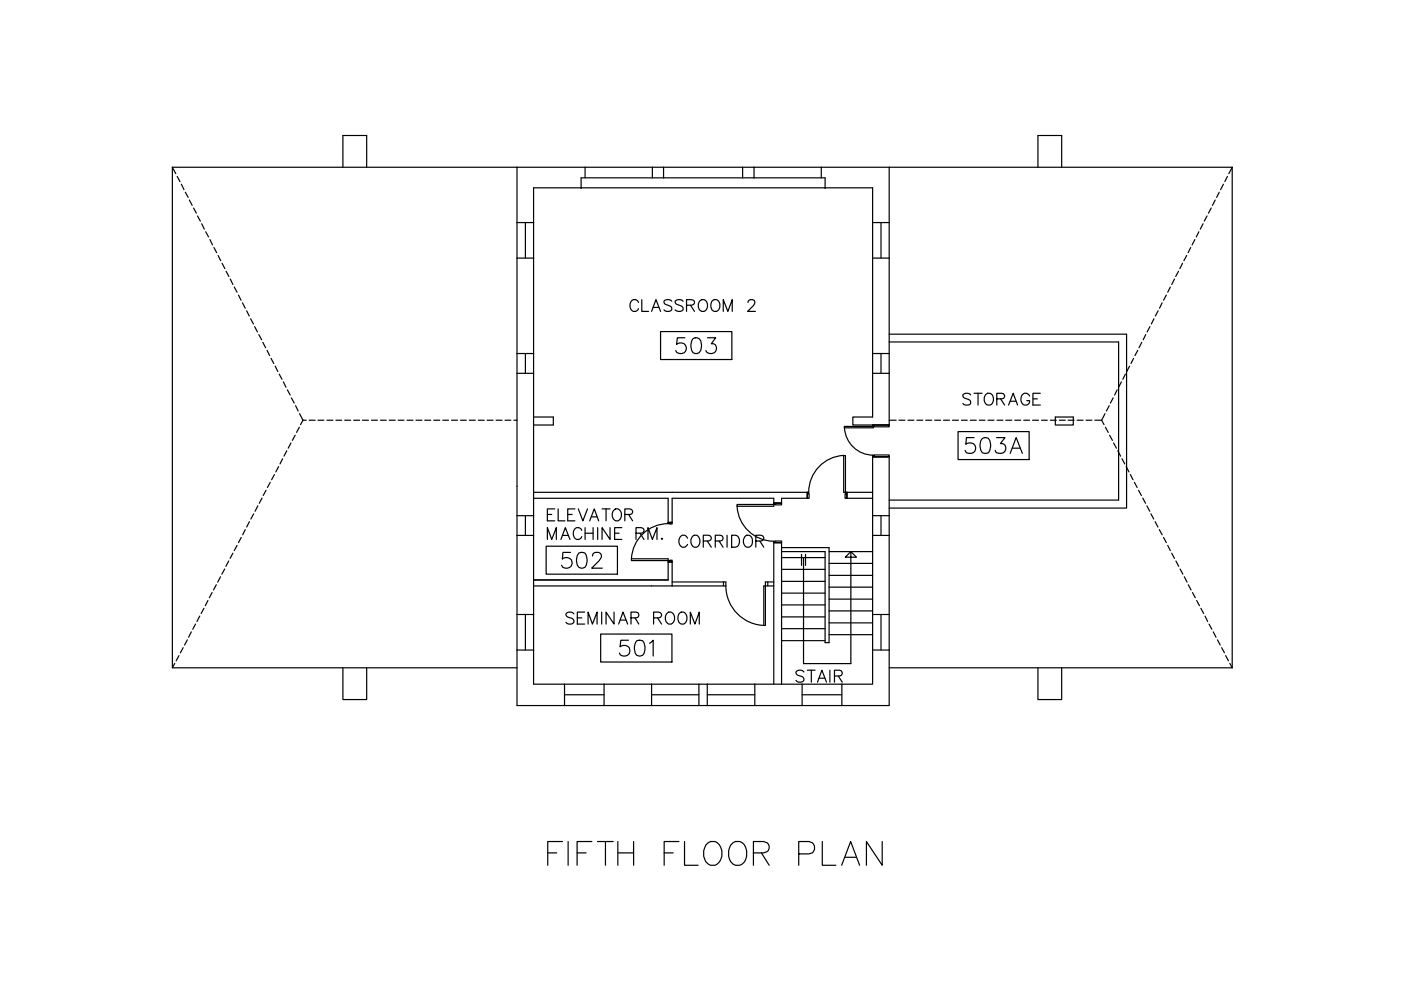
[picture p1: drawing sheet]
<svg xmlns="http://www.w3.org/2000/svg" width="297mm" height="210mm" viewBox="0 0 297 210" stroke-linecap="round" stroke-linejoin="round" font-family="sans-serif">
<!-- layer: 20-5F$0$A-WALL -->
<g fill="none" stroke="#000" stroke-width=".25">
<path d="M123.2 37.7v2.3M124.1 37.7v-2.2h-14.5v11.7h3.5v-7.4h10.1M138.3 35.5h2.4v2.2h-2.4zM157.5 35.5h2.4v2.2h-2.4zM174.1 37.7v-2.2h14.4v11.7h-3.5v-7.4h-10.1M174.9 37.7v2.3M109.6 54.7h3.5v20.3h-3.5zM185 54.7h3.5v20.3h-3.5zM109.6 79.1h3.5v30.2h-3.5zM185 79.1h3.5v11h-7.7v-1.7h4.2zM188.5 70.9h50.4v36.8h-50.4M188.5 72.5h48.7v33.5h-48.7"/>
<path d="M113.1 88.4h4.2v1.7h-4.2M185 96.8v12.5h3.5v-12.5M188.5 96.8h-3.5h3.5M223.7 88.4h3.9v1.7h-3.9zM109.6 113.5h3.5v16.8h-3.5zM113.1 104.4h58.1v1.2h-5.5v1.1h-1.6v-1.1h-21.6v5.2h-.8M113.1 105.6h28.6v5.2M141.7 119.2h.8M141.7 110.8h.8M142.5 119.2h-.8v3.8h-28.6M142.5 119.2v5h-29.4M185 113.5h3.5v16.8h-3.5z"/>
<path d="M185 104.4h-5.5v1.2h5.5M109.6 137.8h3.5v7.3h6.6v4.5h-10.1zM185 137.8h3.5v11.8h-10v-4.5h6.5zM128.1 145.1h10v4.5h-10zM148.2 145.1h1.8v4.5h-1.8zM160 145.1h10.1v4.5h-10.1zM164.1 145.1v-30.1h1.6v30.1"/>
</g>
<!-- layer: 20-5F$0$A-FLOR-BLOW -->
<g fill="none" stroke="#000" stroke-width=".25">
<path d="M72.7 35.5v-6.8h5v6.8M109.6 35.5h-73.1v106.1h73.1M123.2 39.8h51.7M124.1 35.5h14.2M140.7 35.5h16.8M159.9 35.5h14.2M188.5 35.5h72.8v106.1h-72.8M220.1 35.5v-6.8h5v6.8M109.6 47.2v7.5M113.1 47.2v7.5M185 47.2v7.5M188.5 47.2v7.5"/>
<path d="M109.6 75v4.1M113.1 75v4.1M185 75v4.1M188.5 75v4.1M109.6 109.3v4.2M113.1 109.3v4.2M185 109.3v4.2M188.5 109.3v4.2M109.6 130.3v7.5M113.1 130.3v7.5M185 130.3v7.5M188.5 130.3v7.5"/>
<path d="M72.7 141.6v6.7h5v-6.7M119.7 145.1h8.4M119.7 149.6h8.4M138.1 145.1h10.1M138.1 149.6h10.1M150 145.1h10M150 149.6h10M170.1 145.1h8.4M170.1 149.6h8.4M220.1 141.6v6.7h5v-6.7"/>
</g>
<!-- layer: 20-5F$0$A-FLOR-STRS-LDER -->
<path d="M169.9 117.5v2.4M170.8 117.5v2.4M180.4 117l-1.2 1.1h2.4l-1.2-1.1v23.7h-10v-22.5" fill="none" stroke="#000" stroke-width=".25"/>
<!-- layer: 20-5F$0$A-FLOR-STRS -->
<g fill="none" stroke="#000" stroke-width=".25">
<path d="M165.7 118.2h9.2M175.8 117h9.2M175.8 119.5h9.2M165.7 125.8h9.2M165.7 123.3h9.2M165.7 120.7h9.2M165.7 135.8h9.2M165.7 133.3h9.2M165.7 130.8h9.2M165.7 128.3h9.2M175.8 122h9.2M175.8 127h9.2"/>
<path d="M175.8 124.5h9.2M175.8 134.6h9.2M175.8 132.1h9.2M175.8 129.5h9.2"/>
</g>
<!-- layer: 20-5F$0$A-GLAZ -->
<g fill="none" stroke="#000" stroke-width=".25">
<path d="M123.2 37.7h15.1M140.7 37.7h16.8M159.9 37.7h15M111.4 47.2v7.5M186.8 47.2v7.5M111.4 75v4.1M186.8 75v4.1M111.4 109.3v4.2M186.8 109.3v4.2M111.4 130.3v7.5M186.8 130.3v7.5M119.7 147.3h8.4"/>
<path d="M138.1 147.3h10.1M150 147.3h10M170.1 147.3h8.4"/>
</g>
<!-- layer: 20-5F$0$A-FLOR-ABOV -->
<g fill="none" stroke="#000" stroke-width=".25">
<path d="M36.5 35.5l.8 1.3M37.6 37.4l.6 1.1M38.5 39.1l.5 1.1M259.4 39.1l-.6 1.1M260.2 37.4l-.5 1.1M261.3 35.5l-.8 1.3M39.3 40.8l.6 1.1M40.1 42.4l.6 1.1M41 44.1l.6 1.1M41.9 45.8l.6 1.1M42.8 47.4l.5 1.2M43.6 49.1l.6 1.1"/>
<path d="M44.5 50.8l.6 1.1M45.4 52.5l.5 1.1M46.2 54.2l.6 1.1M47.1 55.8l.6 1.2M47.9 57.5l.6 1.1M48.8 59.2l.6 1.1M249 59.2l-.6 1.1M249.9 57.5l-.6 1.1M250.7 55.8l-.5 1.2M251.6 54.2l-.6 1.1M252.4 52.5l-.5 1.1M253.3 50.8l-.6 1.1"/>
<path d="M254.2 49.1l-.6 1.1M255.1 47.4l-.6 1.2M255.9 45.8l-.6 1.1M256.8 44.1l-.6 1.1M257.7 42.4l-.6 1.1M258.5 40.8l-.5 1.1M49.7 60.9l.6 1.1M50.6 62.6l.5 1.1M51.4 64.2l.6 1.1M52.3 65.9l.5 1.1M53.1 67.6l.6 1.1M54 69.2l.6 1.2"/>
<path d="M54.9 70.9l.6 1.1M55.7 72.6l.6 1.1M56.6 74.3l.6 1.1M57.5 76l.6 1.1M58.3 77.6l.6 1.2M59.2 79.3l.6 1.1M238.6 79.3l-.5 1.1M239.5 77.6l-.6 1.2M240.3 76l-.5 1.1M241.2 74.3l-.6 1.1M242.1 72.6l-.6 1.1M242.9 70.9l-.5 1.1"/>
<path d="M243.8 69.2l-.6 1.2M244.7 67.6l-.6 1.1M245.5 65.9l-.5 1.1M246.4 64.2l-.6 1.1M247.3 62.6l-.6 1.1M248.1 60.9l-.5 1.1M59.1 98.9l-.6 1.2M59.9 97.3l-.5 1.1M60.1 81l.5 1.1M60.8 95.6l-.6 1.1M60.9 82.7l.6 1.1M61.7 93.9l-.6 1.1"/>
<path d="M61.8 84.4l.6 1.1M62.6 92.3l-.6 1.1M62.7 86l.5 1.2M63.5 90.6l-.6 1.1M63.5 87.7l.7 1.4M64.2 89.1h.7M64.2 89.1l-.5 .9M65.5 89.1h1.3M67.4 89.1h1.3M69.3 89.1h1.3M71.2 89.1h1.2M73.1 89.1h1.3"/>
<path d="M75 89.1h1.3M76.8 89.1h1.3M78.8 89.1h1.2M80.7 89.1h1.2M82.5 89.1h1.3M84.4 89.1h1.3M86.3 89.1h1.3M88.2 89.1h1.3M90.1 89.1h1.2M92 89.1h1.2M93.9 89.1h1.2M95.7 89.1h1.3"/>
<path d="M97.6 89.1h1.3M99.5 89.1h1.3M101.4 89.1h1.3M103.3 89.1h1.2M105.2 89.1h1.2M107.1 89.1h1.2M108.9 89.1h.7M188.6 89.1h1.4M190.6 89.1h1.3M192.5 89.1h1.3M194.4 89.1h1.2M196.3 89.1h1.2"/>
<path d="M198.2 89.1h1.2M200 89.1h1.3M201.9 89.1h1.3M203.8 89.1h1.3M205.7 89.1h1.3M207.6 89.1h1.2M209.5 89.1h1.2M211.4 89.1h1.3M213.2 89.1h1.3M215.2 89.1h1.2M217.1 89.1h1.2M218.9 89.1h1.3"/>
<path d="M220.8 89.1h1.3M222.7 89.1h1.3M224.6 89.1h1.3M226.5 89.1h1.2M228.4 89.1h1.2M230.3 89.1h1.2M232.1 89.1h1.5M233.6 89.1l.5 .9M234.3 87.7l-.7 1.4M234.4 90.6l.6 1.1M235.2 86l-.6 1.2M235.3 92.3l.6 1.1"/>
<path d="M236 84.4l-.6 1.1M236.1 93.9l.6 1.1M236.9 82.7l-.6 1.1M237 95.6l.6 1.1M237.8 81l-.6 1.1M237.9 97.3l.6 1.1M238.8 98.9l.6 1.2M48.5 118.9l-.6 1.2M49.4 117.3l-.6 1.1M50.3 115.6l-.6 1.1M51.2 113.9l-.6 1.1M52 112.3l-.6 1.1"/>
<path d="M52.9 110.6l-.6 1.1M53.8 109l-.6 1.1M54.7 107.3l-.6 1.1M55.6 105.6l-.6 1.1M56.4 104l-.6 1.1M57.3 102.3l-.6 1.1M58.2 100.6l-.6 1.1M239.7 100.6l.5 1.1M240.5 102.3l.6 1.1M241.4 104l.6 1.1M242.3 105.6l.6 1.1M243.2 107.3l.6 1.1"/>
<path d="M244 109l.6 1.1M244.9 110.6l.6 1.1M245.8 112.3l.6 1.1M246.7 113.9l.6 1.1M247.6 115.6l.5 1.1M248.4 117.3l.6 1.1M249.3 118.9l.6 1.2M37.9 139l-.5 1.1M38.8 137.3l-.6 1.1M39.7 135.7l-.6 1.1M40.6 134l-.6 1.1M41.5 132.3l-.6 1.1"/>
<path d="M42.3 130.6l-.5 1.2M43.2 129l-.6 1.1M44.1 127.3l-.6 1.1M45 125.6l-.6 1.1M45.9 124l-.6 1.1M46.8 122.3l-.6 1.1M47.6 120.6l-.6 1.1M250.2 120.6l.6 1.1M251.1 122.3l.6 1.1M251.9 124l.6 1.1M252.8 125.6l.6 1.1M253.7 127.3l.6 1.1"/>
<path d="M254.6 129l.6 1.1M255.5 130.6l.5 1.2M256.3 132.3l.6 1.1M257.2 134l.6 1.1M258.1 135.7l.6 1.1M259 137.3l.6 1.1M259.9 139l.5 1.1M37.1 140.7l-.6 .9M260.7 140.7l.6 .9"/>
</g>
<!-- layer: 20-5F$0$A-FLOR-STHR -->
<path d="M165.7 116.1h10.1v20.2h-.9v-19.3h-9.2" fill="none" stroke="#000" stroke-width=".25"/>
<!-- layer: 20-5F$0$A-ANNO-TEXS -->
<g fill="none" stroke="#000" stroke-width=".25">
<path d="M135.4 64.1a.91 .91 0 0 0-1.1-.6 .91 .91 0 0 0-.7 1 1.15 1.15 0 0 0 1.2 1.5l.5-.3 .1-.3M136.1 63.5v2.5h1.4M138.1 66l1-2.5 1 2.5M138.5 65.2h1.2M142.4 63.9a1.12 1.12 0 0 0-1.6 0 .62 .62 0 0 0 .4 .7l1 .4 .2 .3v.4a1.12 1.12 0 0 1-1.6 0M144.8 63.9a1.16 1.16 0 0 0-1.7 0 .6 .6 0 0 0 .6 .7 1.35 1.35 0 0 1 1.1 .7v.4a1.16 1.16 0 0 1-1.7 0M145.6 64.7l1.4-.1a.54 .54 0 0 0 0-.9l-1.4-.2v2.5M146.4 64.7l.8 1.3M148.3 63.9l.5-.4a1.25 1.25 0 0 1 1.2 1.3 1.25 1.25 0 0 1-1.2 1.2 1.45 1.45 0 0 1-.5-2.1zM150.9 63.9a.95 .95 0 0 1 1.1-.3 .95 .95 0 0 1 .6 .9 1.15 1.15 0 0 1-1.2 1.5 1.49 1.49 0 0 1-.5-2.1zM153.3 66v-2.5l1 2.5 1-2.5v2.5M158.6 64.1v-.1a.83 .83 0 0 1 1.3-.3 .89 .89 0 0 1-.2 1.1l-1.2 1.2h1.7"/>
<path d="M205.8 83.7a1.12 1.12 0 0 0-1.7 0 .62 .62 0 0 0 .5 .7l1 .4a.63 .63 0 0 1 0 1 1.26 1.26 0 0 1-1.5-.3M206.5 83.4h1.7M207.4 83.4v2.5M208.9 83.7a1.06 1.06 0 0 1 1.4-.1 1.06 1.06 0 0 1 .3 1.3 .97 .97 0 0 1-1 1 .97 .97 0 0 1-.9-1v-.5zM211.3 84.6l1.5-.2a.59 .59 0 0 0 0-.9l-1.5-.1v2.5M212.1 84.6l.9 1.3M213.8 85.9l1-2.5 .9 2.5M214.2 85.1h1.2M218.3 84a.94 .94 0 0 0-1.1-.6 .94 .94 0 0 0-.7 1 1.12 1.12 0 0 0 .2 1.1 1.12 1.12 0 0 0 1.2 .3l.4-.5v-.4h-.6M219 84.6h.9M220.6 83.4h-1.6v2.5h1.6M116 114.4v-2.5l1 2.5 1-2.5v2.5"/>
<path d="M116 109.1h1M117.6 107.9h-1.6v2.5h1.6M118.3 107.9v2.5h1.5M118.9 114.4l1-2.5 .9 2.5M119.3 113.5h1.2M120.4 109.1h.9M121.9 107.9h-1.5v2.5h1.5M122.6 107.9l1 2.5 1-2.5M123.3 112.5a.91 .91 0 0 0-1-.6 .91 .91 0 0 0-.7 .9 1.1 1.1 0 0 0 .2 1.2 1.1 1.1 0 0 0 1.2 .2l.3-.4M124.1 111.9v2.5M124.1 113.1h1.6M125 110.4l1-2.5 .9 2.5"/>
<path d="M125.4 109.6h1.2M125.7 111.9v2.5M126.7 111.9v2.5M127.6 107.9h1.7M128.5 107.9v2.5M129.3 111.9v2.5l-1.7-2.5v2.5M130.1 108.3l.2-.3a1.15 1.15 0 0 1 1.3 .4 1.15 1.15 0 0 1 0 1.4 .88 .88 0 0 1-1.3 .5 1.5 1.5 0 0 1-.2-2zM130.3 113.1h.9M131.8 111.9h-1.5v2.5h1.5M132.5 109.1h1a.6 .6 0 0 0 .6-.7l-.2-.4-.4-.1h-1v2.5M133.3 109.1l.8 1.3M134.8 113.1h1.1a.61 .61 0 0 0 .5-1l-.5-.2h-1.1v2.5"/>
<path d="M135.7 113.1l.8 1.3M137.4 114.4v-2.5l.9 2.5 1-2.5v2.5M140.3 114.1l-.1 .1 .1 .2 .2-.2M121.7 130.2a.95 .95 0 0 0-.9-.5 .95 .95 0 0 0-.8 .7l.2 .4 1 .3a.62 .62 0 0 1 .5 .7 .62 .62 0 0 1-.6 .5h-.5l-.6-.4M122.4 131h1M124 129.8h-1.6v2.5h1.6M124.7 132.3v-2.5l.9 2.5 1-2.5v2.5M127.6 129.8v2.5M130.2 129.8v2.5l-1.7-2.5v2.5M131.2 132.3l.9-2.5 1 2.5M131.5 131.5h1.2M133.8 131l1.4-.1 .2-.4v-.5l-.6-.2h-1v2.5"/>
<path d="M134.6 131l.8 1.3M138.6 131l1.4-.1a.58 .58 0 0 0 0-1l-1.4-.1v2.5M139.4 131l.9 1.3M141.3 130.2l.5-.4a1.31 1.31 0 0 1 1.2 .9 1.31 1.31 0 0 1-.5 1.5l-.2 .1a1.29 1.29 0 0 1-1.2-.7 1.29 1.29 0 0 1 .2-1.4zM143.9 130.2a.93 .93 0 0 1 1.1-.4 .93 .93 0 0 1 .6 1 1.12 1.12 0 0 1-.2 1.1 1.12 1.12 0 0 1-1.2 .3 1.63 1.63 0 0 1-.3-2zM146.4 132.3v-2.5l.9 2.5 1-2.5v2.5M170.4 142.5a.95 .95 0 0 0-.9-.4 .95 .95 0 0 0-.7 .6l.2 .4 .9 .3a.62 .62 0 0 1 .6 .7 .62 .62 0 0 1-.6 .5h-.6l-.5-.3M171.2 142.1h1.6M172 142.1v2.5M173.3 144.6l1-2.5 .9 2.5M173.7 143.8h1.2M176 142.1v2.5"/>
<path d="M176.9 143.3l1.5-.1a.65 .65 0 0 0 0-1l-1.5-.1v2.5M177.7 143.3l.9 1.3"/>
</g>
<!-- layer: 20-5F$0$A-DOOR -->
<g fill="none" stroke="#000" stroke-width=".25">
<path d="M178.9 96.6h.4v7.8h-.4zM178.9 96.6a7.8 7.8 0 0 0-7.4 7.8M179 90.4h6.1v.3h-6.1zM179 90.7a6.1 6.1 0 0 0 6.2 5.8M185 96.5h3.5v.3h-3.5zM185 90.1h3.5v.4h-3.1l-.4-.1zM133.9 118.5h7.8v.4h-7.8zM141.7 118.9l.8-.1v.4h-.8zM141.7 110.8h.8v.3l-.8-.1zM141.7 111a7.8 7.8 0 0 0-7.8 7.5M156.3 107h7.8v.3h-7.8zM156.3 107.3a7.8 7.8 0 0 0 7.8 7.5"/>
<path d="M164.1 106.7h1.6v.3h-1.6zM164.1 114.8l1.6-.1v.3h-1.6zM171.2 104.4h.3v1.2h-.3zM179.3 104.4h.2v1.2h-.3z"/>
</g>
<!-- layer: 20-5F$0$A-ANNO-TEXM -->
<g fill="none" stroke="#000" stroke-width=".25">
<path d="M119.3 178.4h-3.2v5.1M120.5 178.4v5.1M125.5 178.4h-3.1v5.1M126.7 178.4h3.3M128.4 178.4v5.1M131 178.4v5.1M134.3 178.4v5.1M143.9 178.4h-3.1v5.1M145.1 178.4v5.1h2.9M149.7 179.1a1.73 1.73 0 0 1 1.7-.7 1.73 1.73 0 0 1 1.4 1.2 2.82 2.82 0 0 1-1.2 3.9 2.02 2.02 0 0 1-2.4-1.9v-1.2zM155 179.1a1.74 1.74 0 0 1 1.7-.7 1.74 1.74 0 0 1 1.4 1.2 2.78 2.78 0 0 1-1.2 3.9 1.97 1.97 0 0 1-2.4-1.9v-1.2zM174.3 178.4v5.1h2.9"/>
<path d="M187 178.4v5.1l-3.3-5.1v5.1M116.1 180.8h1.9M122.4 180.8h1.9M131 180.8h3.3M140.8 180.8h1.9M159.7 180.8h2.2l.7-.2a1.17 1.17 0 0 0 0-1.9l-.7-.3h-2.2v5.1M161.4 180.8l1.7 2.7M169.3 181h2.2a1.31 1.31 0 0 0 1.2-1.3 1.31 1.31 0 0 0-1.2-1.3h-2.2v5.1M178.4 183.5l2-5.1 1.9 5.1M179.2 181.8h2.3"/>
</g>
<!-- layer: 20-5F$0$A-FLOR-IDEN -->
<g fill="none" stroke="#000" stroke-width=".25">
<path d="M140.1 70.3h15.1v5.9h-15.1zM145.2 71.6h-1.6l-.2 1.5a1.18 1.18 0 0 1 1.8-.1 1.18 1.18 0 0 1-.2 1.8 1.18 1.18 0 0 1-1.7-.5M147 71.8a1.09 1.09 0 0 1 1.6 .4 2.61 2.61 0 0 1-.4 2.6 1.04 1.04 0 0 1-1.5-.5 2.75 2.75 0 0 1 .3-2.5zM150 71.6h1.7l-.9 1.3a1.08 1.08 0 0 1 1.1 1.2 1.08 1.08 0 0 1-1.4 .9l-.7-.3-.1-.4M203.1 91.5h15.1v5.9h-15.1zM206.5 92.8h-1.6l-.1 1.4a1.17 1.17 0 0 1 2 .4 1.17 1.17 0 0 1-1.4 1.5l-.5-.1-.3-.5M208.3 92.9a1.05 1.05 0 0 1 1.6 .5 2.85 2.85 0 0 1-.3 2.6 1.15 1.15 0 0 1-1.6-.5 2.61 2.61 0 0 1 .3-2.6zM211.3 92.8h1.8l-1 1.3a1.08 1.08 0 0 1 1.2 1.2 1.08 1.08 0 0 1-1.5 .8l-.5-.1-.3-.5M214.2 96.1l1.2-3.3 1.4 3.3M214.6 95h1.7M115.8 115.8h15.1v5.9h-15.1zM121 117.1h-1.6l-.2 1.5a1.18 1.18 0 0 1 1.8-.1 1.18 1.18 0 0 1-.2 1.8 1.18 1.18 0 0 1-1.7-.5"/>
<path d="M122.7 117.2a1.11 1.11 0 0 1 1.6 .6 2.75 2.75 0 0 1-.3 2.5 1.09 1.09 0 0 1-1.6-.5 2.71 2.71 0 0 1 .3-2.6zM125.6 117.9a.71 .71 0 0 1 .7-.8h.6a.8 .8 0 0 1 .5 1.3l-2 2.1h2.3M127.4 134.4h15.1v6h-15.1zM133.2 135.7h-1.6l-.1 1.4a1.2 1.2 0 0 1 1.7 0 1.2 1.2 0 0 1 0 1.7 1.2 1.2 0 0 1-1.7 0l-.2-.3M135 135.9a1.15 1.15 0 0 1 1.6 .5 2.75 2.75 0 0 1-.3 2.5 1.09 1.09 0 0 1-1.6-.4 2.82 2.82 0 0 1 .3-2.6zM137.7 136.4l.8-.7v3.4"/>
</g>
<!-- layer: new interior windows -->
<path d="M142.5 123.4h11.4v.8h-11.4M153.4 123.4v.8M162.8 123.4v.8M164.1 123.4h-1.8v9.2a8.4 8.4 0 0 1-8.4-8.4M164.1 124.2h-2.2v8.4" fill="none" stroke="#000" stroke-width=".25"/>
<!-- layer: 20-3F$0$A-ANNO-TEXS -->
<path d="M145.8 114.1a.88 .88 0 0 0-1.3-.5 1.46 1.46 0 0 0 .2 2.4 .96 .96 0 0 0 1.1-.6M147 113.6a.95 .95 0 0 1 1.4 .9 1.12 1.12 0 0 1-.3 1.1 1.12 1.12 0 0 1-1.1 .3 1.57 1.57 0 0 1 0-2.3zM149.1 114.7h1.1a.61 .61 0 0 0 .5-1l-.5-.2h-1.1v2.5M150 114.7l.8 1.3M151.7 114.7l1.4-.1a.65 .65 0 0 0 0-1l-1.4-.1v2.5M152.5 114.7l.8 1.3M154.1 113.5v2.5M155.1 113.5a1.37 1.37 0 0 1 1.6 .7 1.37 1.37 0 0 1-.4 1.7l-1.2 .1zM158.1 113.6a.95 .95 0 0 1 1.4 .9 1.1 1.1 0 0 1-.2 1.2 1.1 1.1 0 0 1-1.2 .2 1.57 1.57 0 0 1 0-2.3zM160.2 114.7h1.1a.61 .61 0 0 0 .5-1l-.5-.2h-1.1v2.5M161.1 114.7l.8 1.3" fill="none" stroke="#000" stroke-width=".25"/>
</svg>
